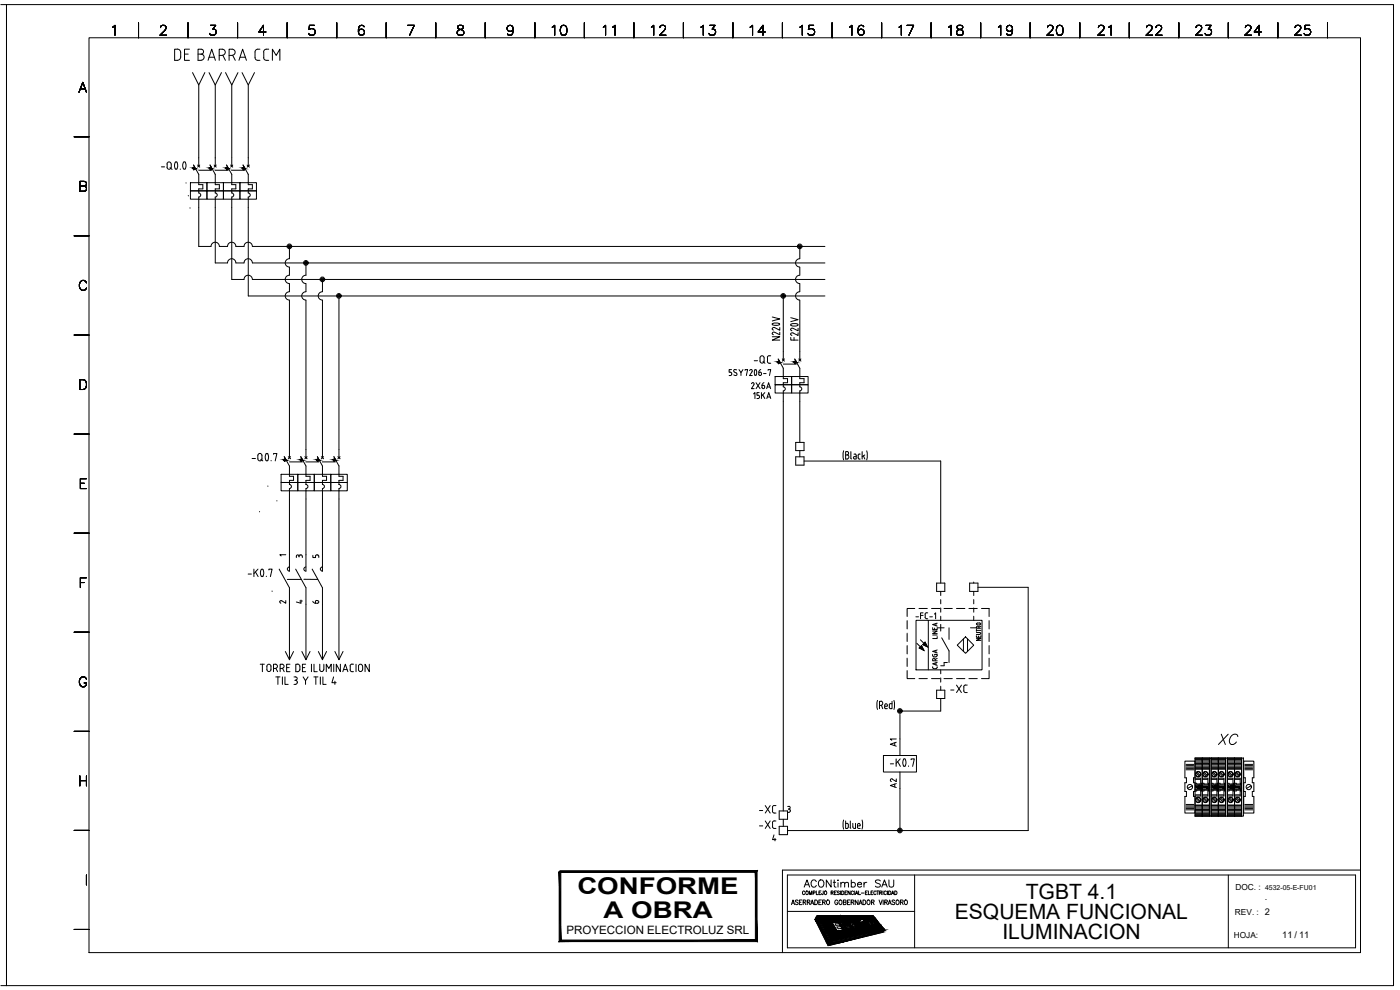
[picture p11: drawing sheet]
<svg xmlns="http://www.w3.org/2000/svg" width="420mm" height="297mm" viewBox="0 0 420 297" stroke-linecap="round" stroke-linejoin="round" font-family="sans-serif">
<defs><g id="words">
<text font-size="7.1" x="51.2" y="19.4">DE BARRA CCM</text>
<g font-size="6.9">
<text x="173.3" y="268.3">CONFORME</text>
<text x="181.1" y="275.5">A OBRA</text>
</g>
<text font-size="6.6" x="364.8" y="224.7">XC</text>
<g font-size="6.3">
<text x="307.8" y="269.8">TGBT 4.1</text>
<text x="286.6" y="275.7">ESQUEMA FUNCIONAL</text>
<text x="300.8" y="281.7">ILUMINACION</text>
</g>
<g font-size="6.2">
<text x="164.7" y="11.6">10</text>
<text x="180.3" y="11.6">11</text>
<text x="194.7" y="11.6">12</text>
<text x="209.5" y="11.6">13</text>
<text x="224.4" y="11.6">14</text>
<text x="239.2" y="11.6">15</text>
<text x="254" y="11.6">16</text>
<text x="268.8" y="11.6">17</text>
<text x="283.6" y="11.6">18</text>
<text x="298.8" y="11.6">19</text>
<text x="313.3" y="11.6">20</text>
<text x="328.4" y="11.6">21</text>
<text x="342.9" y="11.6">22</text>
<text x="358.1" y="11.6">23</text>
<text x="372.5" y="11.6">24</text>
<text x="387.7" y="11.6">25</text>
</g>
<text font-size="5.7" x="284.3" y="209.2">-XC</text>
<g font-size="5.3">
<text x="225.4" y="110.1">-QC</text>
<text x="92.8" y="182.4">6</text>
<text x="227.2" y="245.2">-XC</text>
<text x="227.2" y="249.8">-XC</text>
<text x="240.6" y="267.4">ACONtimber SAU</text>
</g>
<g font-size="4.9">
<text x="224.7" y="117.8">2X6A</text>
<text x="225.4" y="120.6">15KA</text>
<text x="270.2" y="225.1" transform="rotate(-90 270.2 225.1)">A1</text>
<text x="270.2" y="237.4" transform="rotate(-90 270.2 237.4)">A2</text>
</g>
<g font-size="4">
<text x="88.2" y="168.6">3</text>
<text x="93.1" y="168.6">5</text>
<text x="82.9" y="182.4">2</text>
<text x="88.2" y="182.4">4</text>
</g>
<text font-size="3.5" x="170" y="280.2">PROYECCION ELECTROLUZ SRL</text>
<text font-size="3.1" x="83.3" y="167.9">1</text>
<g font-size="2.8">
<text x="379.6" y="270">.</text>
<text x="384.8" y="281.5">11 / 11</text>
</g>
<g font-size="2.6">
<text x="55.7" y="60">.</text>
<text x="79.4" y="147.1">.</text>
<text x="76.9" y="154.9">.</text>
<text x="80.8" y="178.5">.</text>
</g>
<g font-size="2.5">
<text x="370.8" y="267">DOC. :</text>
<text x="370.6" y="274.5">REV. : 2</text>
<text x="370.3" y="281.5">HOJA:</text>
</g>
<text font-size="2.1" x="379.6" y="267">4532-05-E-FU01</text>
</g></defs>
<!-- layer: G-TTLB-OTLN -->
<path d="M.3 1.4h1.6v294.3h-1.6M1.9 1.4h416.3v294.3h-416.3z" fill="none" stroke="#000" stroke-width=".3"/>
<!-- layer: G-TTLB-SCND -->
<path d="M236.3 273.5h38.2M274.5 262.5v21.9M368.6 262.5v21.9M406.8 262.5h-170.5v21.9h170.5M408.3 261.1h-173.5v24.7" fill="none" stroke="#000" stroke-width=".3"/>
<!-- layer: LG_BDR_BODY -->
<path d="M406.8 262.5v21.9" fill="none" stroke="#000" stroke-width=".3"/>
<!-- layer: G-TTLB-TTLB -->
<path d="M26.7 11.3h381.6v274.5h-381.6z" fill="none" stroke="#000" stroke-width=".3"/>
<!-- layer: 0 -->
<g fill="none" stroke="#000" stroke-width=".3">
<path d="M33.8 8.2l.7-.6v3M41.6 6.8v4.5M48.2 8.3l.1-.4a.95 .95 0 0 1 1.6 .3l-.5 1-1.4 1.4h2M56.4 6.8v4.5M63.2 7.6h1.5l-.8 1.1a.95 .95 0 0 1 1 1.1 .95 .95 0 0 1-1.3 .8l-.4-.2-.3-.4M71.3 6.8v4.5M79.8 9.6h-2.1l1.4-2v3M86.2 6.8v4.5M94.3 7.6h-1.4l-.1 1.3a1.06 1.06 0 0 1 1.5-.1 1.06 1.06 0 0 1-.1 1.6 1.06 1.06 0 0 1-1.6-.4M101 6.8v4.5M109.3 8a.87 .87 0 0 0-.9-.4 .87 .87 0 0 0-.7 .6 1.75 1.75 0 0 0 .7 2.4 .92 .92 0 0 0 1-.9 .92 .92 0 0 0-.9-1 .92 .92 0 0 0-.9 .9M115.9 6.8v4.5"/>
<path d="M122.3 7.6h2l-1.4 3M130.8 6.8v4.5M137.5 7.7a.64 .64 0 0 0 .3 1 1.05 1.05 0 0 1 1.2 .5 1.05 1.05 0 0 1-.1 1.2 1.24 1.24 0 0 1-1.7-.4 1.2 1.2 0 0 1 1.4-1.3 .61 .61 0 0 0 .3-1zM145.6 6.8v4.5M154 8.6a.93 .93 0 0 1-1.2 .8 .93 .93 0 0 1-.5-1.4 .93 .93 0 0 1 1.5 0 2.59 2.59 0 0 1-.2 2.4 .88 .88 0 0 1-1.3-.3M160.5 6.8v4.5M175.4 6.8v4.5M190.2 6.8v4.5M205.1 6.8v4.5M220 6.8v4.5M234.8 6.8v4.5M249.7 6.8v4.5"/>
<path d="M264.6 6.8v4.5M279.4 6.8v4.5M294.3 6.8v4.5M309.2 6.8v4.5M324.1 6.8v4.5M338.9 6.8v4.5M353.8 6.8v4.5M368.6 6.8v4.5M383.5 6.8v4.5M398.4 6.8v4.5M23.7 27.7l1.1-3 1.2 3M24.1 26.7h1.4"/>
<path d="M22.3 41h4.4M24 55.8l1.7-.1 .3-.4-.3-.7-1.7-.2v3h1.3a.79 .79 0 0 0 .7-.8 .79 .79 0 0 0-.7-.8M22.3 70.8h4.4M26 84.9a1.02 1.02 0 0 0-1.6-.6 1.45 1.45 0 0 0-.6 1.8 1.45 1.45 0 0 0 1.7 .9l.5-.6M22.3 100.5h4.4M24 113.9h1a1.59 1.59 0 0 1 1 1.5 1.59 1.59 0 0 1-1 1.5h-1zM22.3 130.2h4.4M22.3 160h4.4M24.1 145h1.2M26 143.6h-1.9v3h1.9M24.1 174.8h1.2M26 173.3h-1.9v3"/>
<path d="M22.3 189.7h4.4M22.3 219.4h4.4M26 203.8a1.09 1.09 0 0 0-1.3-.7 1.09 1.09 0 0 0-.9 1.1 1.29 1.29 0 0 0 .3 1.4 1.29 1.29 0 0 0 1.4 .3l.3-.3 .2-.7h-.7M24 232.8v3M24 234.2h2M26 232.8v3M359 231.9l1 1M359 239.6l1 1M359.2 231.7l1 1M359.2 239.4l1 1M361.1 231.9l1 1M361.1 239.6l1 1"/>
<path d="M361.4 231.7l1 1M361.4 239.4l1 1M363 227.4h.5v17.5h-.5zM363.9 231.9l.9 1M363.9 239.6l.9 1M364.1 231.7l1 1M364.1 239.4l1 1M366 231.9l1 1M366 239.6l1 1M366.3 231.7l.9 1M366.3 239.4l.9 1M367.8 227.4h.5v17.5h-.5z"/>
<path d="M368.7 231.9l1 1M368.7 239.6l1 1M368.9 231.7l1 1M368.9 239.4l1 1M370.8 231.9l1 1M370.8 239.6l1 1M371.1 231.7l1 1M371.1 239.4l1 1M372.6 227.4h.6v17.5h-.6zM22.3 249.2h4.4M22.3 278.9h4.4M26 262.5v3"/>
<path d="M237.5 271.4l.5-1.4 .5 1.4M237.7 271h.6M239.5 270.2l-.3-.2-.5 .2 .1 .4 .7 .4-.3 .4-.5-.2M239.9 270.7h.5M240.7 270h-.8v1.4h.8M241 270.7l.7-.1 .2-.3-.3-.3h-.6v1.4M241.4 270.7l.5 .7M242.3 270.7l.7-.1 .1-.3-.3-.3h-.5v1.4M242.7 270.7l.4 .7M243.3 271.4l.5-1.4 .4 1.4M243.5 271h.6M244.5 270a.71 .71 0 0 1 .9 .7 .71 .71 0 0 1-.9 .7z"/>
<path d="M245.1 274.9l4 7.8-.6 1-3.9-7.8zM245.3 274.8l16.7-.1 3.5 4.3-16.2 3.6zM245.7 270.7h.5M245.8 275.2h.7a.39 .39 0 0 1 .4 .2 .39 .39 0 0 1-.1 .5h-.3l.3 .5h-.3zM246.2 275.4h.3l.1 .3h-.2zM246.5 270h-.8v1.4h.8M246.9 270.7l.7-.1 .1-.3-.3-.3h-.5v1.4M247.3 270.7l.4 .7M247.5 275.3l.2 .4M247.6 275.3h-.3l.4 .4M247.6 275.2l.6 .7M247.7 275.2h-.7l.7 1.2h.2l-.2-.5h.1"/>
<path d="M247.8 275.8l.7 .5-.3-.4M248.2 270.2l.1-.1a.62 .62 0 0 1 .7 .6 .62 .62 0 0 1-.7 .6l-.3-.4zM248.4 275.1l.7 .4 .2 .8-.7-.4zM248.6 275.3l.5 .8zM249.3 275.2l.6 .3v-.4h.2l.4 1.2h-.3zM249.7 276.8l1.9-.2 .3 .5-1.3 .1 .3 .5 1.2-.1 .2 .4-1.1 .1 .3 .6 1.3-.2 .4 .5-2 .3zM250.3 275.1h.7l.1 .2h-.4l.5 .2 .1 .2h-.3l.2 .3 .5 .2h-.6zM251.4 270.4a.46 .46 0 0 0-.5-.4 .46 .46 0 0 0-.4 .6 .53 .53 0 0 0 .2 .7 .53 .53 0 0 0 .7-.1v-.3h-.3M252 276.6h.5l1.5 2.3-.6 .1zM252 275.4l-.3-.2 .5 .8v-.2M252 270.1a.62 .62 0 0 1 .7 .6 .62 .62 0 0 1-.7 .6l-.2-.4zM252 275.4h.2"/>
<path d="M252.1 275.3v.1M252.1 275.3l-.4-.3a.65 .65 0 0 0 0 .8 .65 .65 0 0 0 .7 .2v-.2M252.4 275.7v.1M252.4 275.7l-.2 .1M252.9 275.4l-.3-.2 .5 .8v-.2M252.9 275.4l.1-.1-.4-.3a.65 .65 0 0 0 0 .8 .65 .65 0 0 0 .8 .2l-.1-.3h-.1M253.1 275.1h.3l.6 1h-.2zM253.1 270.7l.7-.1 .1-.4-.8-.2v1.4l.7-.1 .1-.3-.2-.3M253.9 275l.6 .4 .2 .7-.7-.3zM254 275.1l.5 .8zM254.1 277.4l.5 .3h-.5zM254.3 270.7h.5"/>
<path d="M254.6 275.1l.8 .5-.2-.6 .7 1-.8-.5 .3 .5h-.1zM255.1 270h-.8v1.4h.8M255.3 277.9l-.5-.6a.7 .7 0 0 0-1.2 .1l.5 1a.81 .81 0 0 0 1.3 .1v-.3l-.6 .2-.5-.3 1-.2M255.4 270.7l.8-.1 .1-.3-.3-.3h-.6v1.4M255.9 270.7l.4 .7M256.7 277.4l-.6-.5-.6-.1a1.08 1.08 0 0 0 .2 1.3 1.08 1.08 0 0 0 1.2 .2v-.6M256.7 277.4l-.8-.2a.65 .65 0 0 0 .7 .9l-.1-.4M256.9 277.7l-.4 .1M257.4 278.1l.7 .3M257.5 270v1.4l-.8-1.4v1.4M257.8 277.9l-.6-1.1h-.2l-.3-.4-.4 .1 .3 .7 .2-.1 .7 1.1M257.8 277.9l.2 .1"/>
<path d="M257.8 271.4l.5-1.4 .4 1.4M257.9 276.9l-.5-.1 1 1.5 .4-.1-.6-.8 .2-.2M257.9 276.9h.1M257.9 276.9l.2-.2 .3 .4M258 278l.3 .3-.3 .1M258 271h.5M258.4 277.2h.1M258.7 276.7a1.18 1.18 0 0 1 1.3 1.3 1.18 1.18 0 0 1-1.3-1.3zM258.9 277l.4-.1 .4 .3a.34 .34 0 0 1 .2 .4 .34 .34 0 0 1-.3 .3l-.4-.3zM259 270a.71 .71 0 0 1 .9 .7 .71 .71 0 0 1-.9 .7zM259.3 276.1h.3l1.4 1.9h-.3zM259.7 277.4h.1"/>
<path d="M260 278.2h.4l.1 .1-.3 .1 .4 .1 .3 .5h-.4l-.2-.3 .3 .1-.4-.2zM260.2 278.2h.1M260.2 276.5h.3l.9 1.1 .1-.2-.6-.9h.3l.9 1.3h-.9zM260.3 270.2l.1-.1a.62 .62 0 0 1 .7 .6 .62 .62 0 0 1-.7 .6l-.2-.4zM260.9 278.8l.3 .2zM261.2 278.1h-.1l.3 .3M261.2 278.1h.1M261.3 276.5l.8-.1 .3 1h.4l.3 .3-.8 .1-.3-1h-.5zM261.4 278.2v.2M261.5 275.6h.2M261.5 275.6l-5.6 .2 .2 .3 5.5-.2M261.5 270.7l.8-.1v-.4l-.8-.2v1.4"/>
<path d="M261.7 278.4h.1M261.7 278.4h-.1a.35 .35 0 0 0-.2-.4 .35 .35 0 0 0-.5 .2l.6 .7h.2l-.3-.4h.2M261.7 278.5l.3 .3-.4-.2M261.7 275.7a3.7 3.7 0 0 1 2.4 2.8l-.5 .3-11 2.1a3.8 3.8 0 0 1-4.4-3.9l.2-.4 .3 .1a2.51 2.51 0 0 0 1.1 3.1 3.3 3.3 0 0 0 2.6 .8l11.2-2.1a2.21 2.21 0 0 0-1.5-2.4l-.4-.2M261.7 277.9l1.1 .8-.4 .1zM261.9 278.7l.3 .1zM261.9 270.7l.4 .7M262.7 278.5l.3 .2zM263.8 270l.5 1.4 .5-1.4M265 270v1.4M265.5 270.7l.8-.1v-.4l-.8-.2v1.4M265.9 270.7l.4 .7"/>
<path d="M266.5 271.4l.5-1.4 .5 1.4M266.7 271h.6M268.5 270.2l-.3-.2-.5 .2 .1 .4 .7 .3-.1 .4-.4 .1-.3-.2M269 270.2a.57 .57 0 0 1 .9 .5 .57 .57 0 0 1-.9 .5zM270.2 270.7h.6l.3-.4-.3-.3h-.6v1.4M270.6 270.7l.5 .7M271.6 270.1a.62 .62 0 0 1 .7 .6 .62 .62 0 0 1-.7 .6l-.2-.4zM249.4 282.9l15.9-3.5-.4 .3-16.1 4zM251.8 280.6h.1"/>
<circle cx="359.6" cy="232.3" r=".7"/>
<circle cx="359.6" cy="240" r=".7"/>
<circle cx="361.8" cy="232.3" r=".7"/>
<circle cx="361.8" cy="240" r=".7"/>
<circle cx="364.4" cy="240" r=".7"/>
<circle cx="364.4" cy="232.3" r=".7"/>
<circle cx="366.6" cy="232.3" r=".7"/>
<circle cx="366.6" cy="240" r=".7"/>
<circle cx="369.3" cy="240" r=".7"/>
<circle cx="369.3" cy="232.3" r=".7"/>
<circle cx="371.4" cy="232.3" r=".7"/>
<circle cx="371.4" cy="240" r=".7"/>
</g>
<g fill="#000" stroke="#000" stroke-width=".3">
<path d="M245.1 274.9l.4 1h-.9zM247.8 279.6h15l-13.5 3zM251.5 276h.4zM251.7 275.1h.8zM252 275.2h.4zM252.6 278.5h.2zM253.3 276.2h4.7zM255.1 278.8h5zM256.6 277.2h.2zM257 276.8h.2zM256.9 277.7h.3zM257.9 278h.2z"/>
<path d="M258.6 277h.3zM258.9 277.6h.3zM259.1 277.3h.2zM259 277.3v.1zM259.3 278h.2zM259.4 277.1h.1zM259.3 276.1h.3zM260.5 278.3h1.1zM260.9 278.8h.2zM261.4 277.9h.3zM245.3 274.8h16.7zM261.8 276.8h.2z"/>
<path d="M262.4 277.4h.4zM262.4 278.5h.2zM263.7 279.7l1.6-.3-.4 .3zM248.1 282.9h.9l-.5 .8zM249.4 282.9l-.6 .8zM249.4 282.9h2.7l-3.2 .8z"/>
<path d="M358.9 235.8l.7 .7v-.7zM358.9 235.8l.7 .7h-.7z"/>
<path d="M359.6 235.8l.4 .7v-.7zM359.6 235.8l.4 .7h-.4z"/>
<path d="M360 235.8l.2 .7v-.7zM360 235.8l.2 .7h-.2z"/>
<path d="M360.2 235.8l.2 .7v-.7zM360.2 235.8l.2 .7h-.2z"/>
<path d="M360.4 235.8l.4 .7v-.7zM360.4 235.8l.4 .7h-.4z"/>
<path d="M360.8 235.8l1.6 .7v-.7zM360.8 235.8l1.6 .7h-1.6z"/>
<path d="M363.8 235.8l.6 .7v-.7zM363.8 235.8l.6 .7h-.6z"/>
<path d="M364.4 235.8l.4 .7v-.7zM364.4 235.8l.4 .7h-.4z"/>
<path d="M364.8 235.8l.2 .7v-.7zM364.8 235.8l.2 .7h-.2z"/>
<path d="M365 235.8l.2 .7v-.7zM365 235.8l.2 .7h-.2z"/>
<path d="M365.2 235.8l.4 .7v-.7zM365.2 235.8l.4 .7h-.4z"/>
<path d="M365.6 235.8l1.6 .7v-.7zM365.6 235.8l1.6 .7h-1.6z"/>
<path d="M368.6 235.8l.7 .7v-.7zM368.6 235.8l.7 .7h-.7z"/>
<path d="M369.3 235.8l.4 .7v-.7zM369.3 235.8l.4 .7h-.4z"/>
<path d="M369.7 235.8l.2 .7v-.7zM369.7 235.8l.2 .7h-.2z"/>
<path d="M369.9 235.8l.2 .7v-.7zM369.9 235.8l.2 .7h-.2z"/>
<path d="M370.1 235.8l.4 .7v-.7zM370.1 235.8l.4 .7h-.4z"/>
<path d="M370.5 235.8l1.6 .7v-.7zM370.5 235.8l1.6 .7h-1.6z"/>
<path d="M168.1 261.3v.4l59.1-.4zM168.1 261.7l59.1-.4-.5 .4zM226.7 261.7l.5 20.8v-21.2zM226.7 261.7l.5 20.8-.5-.4zM167.8 282.5h59.4l-.5-.4zM167.8 282.5l.5-.4h58.4zM167.8 261.5v21l.5-.4zM167.8 261.5h.5v20.6z"/>
<path d="M244.6 275.9l4.5 6.8-3.6-6.8zM244.6 275.9l4.5 6.8h-1.1z"/>
<path d="M245.6 275.4l.8 .3-.2-.3zM245.6 275.4l.8 .3h-.6z"/>
<path d="M245.9 275.9h.6zM245.9 275.9h.6z"/>
<path d="M245.9 275.9l.6 .1zM245.9 275.9l.6 .1z"/>
<path d="M245.5 275.2h1.5zM245.5 275.2h2.1z"/>
<path d="M245.5 275.2l1.6 .2-.1-.2zM245.5 275.2l1.6 .2h-1.5z"/>
<path d="M246.4 275.4h.7zM246.4 275.4h.7zM246.5 275.4h.6zM246.5 275.4h.6z"/>
<path d="M246.5 275.4h.6zM246.5 275.4h.6z"/>
<path d="M246.5 275.4h.6zM246.5 275.4h.6z"/>
<path d="M246.5 275.4l.8 .3-.2-.3zM246.5 275.4l.8 .3h-.5z"/>
<path d="M245.8 275.7l1.6 .2-.1-.2zM245.8 275.7l1.6 .2h-1.5z"/>
<path d="M246.8 275.9h.6zM246.6 275.9h.8z"/>
<path d="M246.6 275.9l.8 .1zM246.5 276h.9z"/>
<path d="M245.9 276l1.8 .4-.3-.4zM245.9 276l1.8 .4h-1.6z"/>
<path d="M247.5 275.6h.3zM247.5 275.6h.3z"/>
<path d="M245.5 275.2h2.1zM245.5 275.2h2.2z"/>
<path d="M247.7 275.2h1.6zM247.7 275.2h1.6z"/>
<path d="M247.4 275.3l.3 .1zM247.4 275.3l.3 .1z"/>
<path d="M247.4 275.4l.3 .1zM247.4 275.4l.3 .1zM247.4 275.5h.3zM247.4 275.5h.3z"/>
<path d="M247.5 275.7h.2zM247.5 275.7h.2z"/>
<path d="M247.4 275.5h.4zM247.4 275.5h.4zM247.4 275.5h.4zM247.4 275.5h.4z"/>
<path d="M247.5 275.7h.2zM247.5 275.7h.3z"/>
<path d="M247.5 275.7h.2zM247.5 275.7h.2z"/>
<path d="M247.4 275.5h.4zM247.4 275.5h.4z"/>
<path d="M247.5 275.6l.3 .1zM247.5 275.6l.3 .1zM247.5 275.7h.3zM247.5 275.7h.3z"/>
<path d="M247.4 275.5h.4zM247.4 275.5h.4z"/>
<path d="M247.4 275.5l.4 .1zM247.4 275.5l.4 .1z"/>
<path d="M247.4 275.6h.4zM247.4 275.6h.4z"/>
<path d="M247.5 275.6h.3zM247.5 275.6h.3z"/>
<path d="M247.5 275.6h.3zM247.5 275.6h.3z"/>
<path d="M248.5 276.3h1.7zM248.5 276.3h1.7z"/>
<path d="M245.5 275.2h3.8zM245.5 275.2h3.8z"/>
<path d="M247.7 275.2h1.6zM247.7 275.2h1.6z"/>
<path d="M247.7 275.2h1.6zM247.7 275.2h1.6z"/>
<path d="M247.8 275.2h1.5zM247.8 275.2h1.5z"/>
<path d="M247.9 275.2l1.5 .1zM247.9 275.2l1.5 .1z"/>
<path d="M247.9 275.3l1.6 .1zM247.9 275.3l1.6 .1z"/>
<path d="M247.7 279.4l1.9 .2-.2-.2zM247.7 279.4l1.9 .2h-1.8z"/>
<path d="M247.9 275.4h1.6zM247.9 275.4h1.6z"/>
<path d="M248 275.4h1.6zM248 275.4h1.6z"/>
<path d="M248 275.4l1.6 .1zM248 275.4l1.6 .1z"/>
<path d="M247.8 279.6h1.8zM247.8 279.6h1.8z"/>
<path d="M248 275.5l1.7 .1zM248 275.5l1.7 .1z"/>
<path d="M248.1 275.6l1.7 .1zM248.1 275.6l1.7 .1z"/>
<path d="M246.3 276.8l4.9 2.5-1.5-2.5zM246.3 276.8l4.9 2.5h-3.5z"/>
<path d="M248.1 275.7h1.8zM248.1 275.7h1.8z"/>
<path d="M248.1 275.7h1.8zM248.1 275.7h1.8z"/>
<path d="M248 275.7l1.9 .1zM248 275.7l1.9 .1z"/>
<path d="M248.1 275.8h1.9zM248.1 275.8h1.9z"/>
<path d="M248.2 275.8l1.8 .1zM248.2 275.8l1.8 .1z"/>
<path d="M245.4 275.1h4.6zM245.4 275.1h4.7z"/>
<path d="M245.4 275.1h4.6zM245.4 275.1l3.9 .1z"/>
<path d="M248.2 275.9h1.9zM248.2 275.9h1.9z"/>
<path d="M248.2 275.9l2 .4-.1-.4zM248.2 275.9l2 .4h-1.7z"/>
<path d="M250.1 275.1h1.4zM250.1 275.1h1.4z"/>
<path d="M250.2 275.7h1.5zM250.2 275.7h1.5z"/>
<path d="M250.4 276h.8zM250.4 276h.8z"/>
<path d="M250.5 276.2h1.8zM250.5 276.2h1.8z"/>
<path d="M246.3 276.7h4.6zM246.3 276.7l3.4 .1z"/>
<path d="M250.2 275.7h.8zM250.2 275.7h1.1z"/>
<path d="M250.2 275.7l1 .3-.2-.3zM250.2 275.7l1 .3h-.8z"/>
<path d="M250.1 275.1l1.4 .1zM250.1 275.1l1.4 .1z"/>
<path d="M250.1 275.2l1.4 .1zM250.1 275.2l1.4 .1z"/>
<path d="M250.1 275.3l1.4 .1zM250.1 275.3l1.4 .1z"/>
<path d="M250.1 275.4h1.4zM250.1 275.4h1.4z"/>
<path d="M245.4 275.1h6.1zM245.4 275.1h6.1z"/>
<path d="M250.1 275.4l1.5 .2zM250.1 275.4l1.5 .2z"/>
<path d="M245.4 275h6.2zM245.4 275l6.1 .1z"/>
<path d="M250.2 275.6l1.5 .1zM250.2 275.6l1.5 .1z"/>
<path d="M246.3 276.6h5.3zM246.3 276.6l4.6 .1z"/>
<path d="M245.4 275h6.3zM245.4 275h6.2z"/>
<path d="M250.2 275.7h1.5zM250.2 275.7h1.5z"/>
<path d="M251.3 275.7l.5 .1zM251.3 275.7l.5 .1z"/>
<path d="M251.4 275.8l.4 .1zM251.4 275.8l.4 .1z"/>
<path d="M251.5 275.9l.4 .1zM251.5 275.9l.4 .1zM251.5 276h.4z"/>
<path d="M251.5 276h.4zM251.2 276h.7z"/>
<path d="M250.4 276l1.6 .1zM250.4 276l1.6 .1z"/>
<path d="M246.3 276.6h5.7zM246.3 276.6h5.9z"/>
<path d="M246.3 276.6h5.7zM246.3 276.6h5.7z"/>
<path d="M251.6 276.6l.4 .1zM251.6 276.6l.4 .1z"/>
<path d="M250.4 276.1h1.7zM250.4 276.1h1.7z"/>
<path d="M251.6 276.7l1 .9-.6-.9zM251.6 276.7l1 .9h-.4z"/>
<path d="M250.4 276.1l1.8 .1zM250.4 276.1l1.8 .1z"/>
<path d="M250.4 276.2h1.9zM250.4 276.2h1.9z"/>
<path d="M251.9 275.2h.5zM251.9 275.2h.5zM252 275.2h.4z"/>
<path d="M252.1 275.2l.3 .1zM252.1 275.2l.3 .1z"/>
<path d="M251.8 275.1h.6zM251.8 275.1l.6 .1zM251.9 275.2h.5zM251.9 275.2h.5z"/>
<path d="M252.1 275.3l.4 .1zM252.1 275.3l.4 .1z"/>
<path d="M251.7 275h.8zM251.7 275h.8zM245.4 275h7.1zM245.4 275h7.1z"/>
<path d="M251.7 275l.8 .1zM251.7 275l.8 .1zM251.7 275.1h.8z"/>
<path d="M251.8 275.1h.7zM251.8 275.1h.6zM251.8 275.1h.6zM251.8 275.1h.6z"/>
<path d="M252.2 275.4l.3 .2zM252.2 275.4l.3 .2z"/>
<path d="M245.4 275h7.1zM245.4 275h7.2z"/>
<path d="M252.3 275.6l.3 .1zM252.3 275.6l.3 .1z"/>
<path d="M252.5 276.6h3.7zM252.5 276.6h3.7z"/>
<path d="M246.2 276.6h6.3zM246.2 276.6h6z"/>
<path d="M252.3 275.7l.3 .1zM252.3 275.7l.3 .1z"/>
<path d="M252.2 277.6h.4zM252.1 277.6h.5z"/>
<path d="M252.1 277.6l1.1 .9-.6-.9zM252.1 277.6l1.1 .9h-.6z"/>
<path d="M252.6 276.8h3zM252.6 276.8h3z"/>
<path d="M252.4 275.8h.3zM252.4 275.8h.3z"/>
<path d="M252.4 275.8l.3 .1zM252.4 275.8l.3 .1z"/>
<path d="M252.5 275.9h.3zM252.5 275.9h.3z"/>
<path d="M252.5 275.9l.4 .1zM252.5 275.9l.4 .1zM252.5 276h.4zM252.5 276h.4z"/>
<path d="M252.8 277h2.5zM252.8 277h2.5z"/>
<path d="M252.8 278.5h.4zM252.8 278.5h.4z"/>
<path d="M252.5 276l.4 .1zM252.5 276l.4 .1z"/>
<path d="M252.5 276.1h.5zM252.5 276.1h.5z"/>
<path d="M252.5 276.1h.5zM252.5 276.1h.5z"/>
<path d="M252.5 276.1h.6zM252.5 276.1h.6z"/>
<path d="M252.5 276.1l.6 .1zM252.5 276.1l.6 .1z"/>
<path d="M252.8 275.1h.3zM252.8 275.1h.6z"/>
<path d="M252.8 275.1l.4 .1zM252.8 275.1l.4 .1z"/>
<path d="M252.9 275.2h.3zM252.9 275.2h.3z"/>
<path d="M252.9 275.2l.7 .6-.4-.6zM252.9 275.2l.7 .6h-.2z"/>
<path d="M252.4 276.2h.8zM252.4 276.2h.8z"/>
<path d="M252.4 276.2h.8zM252.4 276.2h.8z"/>
<path d="M252.8 278.5l.6 .5-.2-.5zM252.8 278.5l.6 .5h-.3z"/>
<path d="M253.4 275.1h1.2zM253.4 275.1h1.2z"/>
<path d="M253.4 276.1h.4zM253.4 276.1h.4z"/>
<path d="M253.1 277.5l.5 .2zM253.1 277.5l.5 .2z"/>
<path d="M253.4 275.8l.3 .1zM253.4 275.8l.3 .1z"/>
<path d="M253 277.4l.6 .1v-.1zM253 277.4l.6 .1z"/>
<path d="M253.2 277.7l.5 .2zM253.2 277.7l.5 .2z"/>
<path d="M253.4 275.9l.3 .1zM253.4 275.9l.3 .1z"/>
<path d="M252.9 277.2h.8zM252.9 277.2l.7 .2z"/>
<path d="M253.3 277.9l.4 .1zM253.3 277.9l.4 .1z"/>
<path d="M253.4 276h.4zM253.4 276h.4z"/>
<path d="M252.9 277.1h.8zM252.9 277.1l.8 .1z"/>
<path d="M253.4 278l.5 .2zM253.4 278l.5 .2z"/>
<path d="M253.4 276l.4 .1zM253.4 276l.4 .1z"/>
<path d="M252.8 277.1h1zM252.8 277.1h.9z"/>
<path d="M253.5 278.2l.5 .2zM253.5 278.2l.5 .2z"/>
<path d="M252.8 277h1.2zM252.8 277h1.2z"/>
<path d="M252.8 277h1.2zM252.8 277l1 .1z"/>
<path d="M254 276h1.3zM254 276h1.3z"/>
<path d="M254 276h4.1zM254 276h4.1z"/>
<path d="M253.7 278.4l.5 .1zM253.7 278.4l.5 .1z"/>
<path d="M254.1 277.4h.4zM254.1 277.4h.4z"/>
<path d="M254.1 277.5h.5zM254.1 277.5h.5z"/>
<path d="M254.1 277.6h.5zM254.1 277.6h.5z"/>
<path d="M252.8 277h1.3zM252.8 277h1.2z"/>
<path d="M253.7 278.5l.6 .1zM253.7 278.5l.6 .1z"/>
<path d="M254.2 277.4h.2zM254.2 277.4h.2zM254.2 277.4h.2zM254.2 277.4h.2z"/>
<path d="M253.8 278.6l.7 .1zM253.8 278.6l.7 .1z"/>
<path d="M254.2 277.4h.2zM254.1 277.4h.3z"/>
<path d="M254.5 277.1h.8zM254.5 277.1h.8z"/>
<path d="M254.1 277.4h.4zM254.1 277.4h.4z"/>
<path d="M254.1 277.4h.4zM254.1 277.4h.4z"/>
<path d="M254.1 277.4l.5 .1zM254.1 277.4l.5 .1z"/>
<path d="M253.9 278.7l.8 .1zM253.9 278.7l.8 .1z"/>
<path d="M254.1 277.5l.5 .1zM254.1 277.5l.5 .1z"/>
<path d="M252.7 275.1h1.9zM252.7 275.1h1.9z"/>
<path d="M253.4 275.1l1.9 .9-.7-.9zM253.4 275.1l1.9 .9h-1.3z"/>
<path d="M254.1 277.6h.5zM254.1 277.6h.5z"/>
<path d="M254.1 277.6l.5 .1zM254.1 277.6l.5 .1z"/>
<path d="M254.1 277.7h.6zM254.1 277.7h.6z"/>
<path d="M254.1 277.7h.5zM254.1 277.7h.6z"/>
<path d="M254.1 277.7h.5zM254.1 277.7l.1 .1z"/>
<path d="M252.6 275h2.2zM252.6 275l2 .1zM252.7 275.1h1.9zM252.7 275.1h1.9z"/>
<path d="M253.9 278.8h.9zM253.9 278.8h.9z"/>
<path d="M253.9 278.8h1zM253.9 278.8h1z"/>
<path d="M252.6 275h2.3zM252.6 275h2.2z"/>
<path d="M252.6 275h2.3zM252.6 275h2.3z"/>
<path d="M245.4 275h9.7zM245.4 275h9.5z"/>
<path d="M254.5 277.1l.8 .1zM254.5 277.1l.8 .1z"/>
<path d="M254.6 277.2h.7zM254.6 277.2h.7z"/>
<path d="M254.7 277.2l.6 .1zM254.7 277.2l.6 .1z"/>
<path d="M254.8 277.3l.5 .1zM254.8 277.3l.5 .1z"/>
<path d="M254.9 277.4h.4zM254.9 277.4h.4z"/>
<path d="M254.1 277h1.2zM254.1 277h1.2z"/>
<path d="M254.1 277h1.2zM254.1 277h1.2z"/>
<path d="M254.3 277h1zM254.3 277l1 .1z"/>
<path d="M255 277.4l.3 .1zM255 277.4l.3 .1z"/>
<path d="M255.1 277.5l.3 .1zM255.1 277.5l.3 .1z"/>
<path d="M255.1 277.6l.3 .1zM255.1 277.6l.3 .1z"/>
<path d="M252.7 276.9h2.7zM252.7 276.9l2.6 .1z"/>
<path d="M255.2 277.7l.2 .1zM255.2 277.7l.2 .1z"/>
<path d="M255.4 278.2h.4zM255.4 278.2h.4z"/>
<path d="M255.2 277.8l.3 .1zM255.2 277.8l.3 .1z"/>
<path d="M252.6 276.8h2.9zM252.6 276.8h3z"/>
<path d="M252.6 276.8h2.9zM252.6 276.8l2.8 .1z"/>
<path d="M255.3 277.9l.4 .1zM255.3 277.9l.4 .1z"/>
<path d="M255.4 278l.3 .2zM255.4 278l.3 .2z"/>
<path d="M255.5 278.2h.3zM255.4 278.2h.4z"/>
<path d="M255.4 278.2l.5 .1zM255.4 278.2l.5 .1z"/>
<path d="M255.4 278.3h.6zM255.4 278.3h.6z"/>
<path d="M255.4 278.3l.7 .1zM255.4 278.3l.7 .1z"/>
<path d="M246.2 276.5l10 .1zM246.2 276.5l10 .1z"/>
<path d="M255.4 278.4l.8 .1zM255.4 278.4l.8 .1z"/>
<path d="M252.5 276.6l3.8 .2-.1-.2zM252.5 276.6l3.8 .2h-3.7z"/>
<path d="M255.6 276.8h.7zM255.6 276.8h.7z"/>
<path d="M255.4 278.5h.9zM255.4 278.5h.9z"/>
<path d="M255.4 278.5h1zM255.4 278.5h1z"/>
<path d="M255.8 276.8h.5zM255.8 276.8h.5z"/>
<path d="M255.9 276.8l.5 .1zM255.9 276.8l.5 .1z"/>
<path d="M256.1 276.9l.4 .1zM256.1 276.9l.4 .1z"/>
<path d="M255.4 278.5l1.2 .1zM255.4 278.5l1.2 .1z"/>
<path d="M256.3 277l.2 .1zM256.3 277l.2 .1z"/>
<path d="M256.4 277.1l.2 .1zM256.4 277.1l.2 .1z"/>
<path d="M256.6 277.2h.2zM256.6 277.2h.2z"/>
<path d="M246.1 276.4h10.6zM246.1 276.4l10 .1z"/>
<path d="M256.5 277.2l.3 .1zM256.5 277.2l.3 .1z"/>
<path d="M256.6 277.3l.6 .4zM256.6 277.3l.6 .4z"/>
<path d="M256.9 278.4h.8zM256.9 278.4h.8z"/>
<path d="M256.9 278.4h3.4zM256.9 278.4h3.4z"/>
<path d="M256.9 277.7l.4 .2zM256.9 277.7l.4 .2z"/>
<path d="M257 277.9l.4 .1zM257 277.9l.4 .1z"/>
<path d="M257.4 277.2h1zM257.4 277.2h1z"/>
<path d="M257.4 277.2h1zM257.4 277.2h1z"/>
<path d="M257.4 277.2h1zM257.4 277.2h1z"/>
<path d="M257.4 277.2h1zM257.4 277.2h1z"/>
<path d="M257.4 277.2h1zM257.4 277.2h1z"/>
<path d="M257.4 277.2h1zM257.4 277.2h1zM257.4 277.2h1zM257.4 277.2h1z"/>
<path d="M257.4 277.2h1zM257.4 277.2h1z"/>
<path d="M257.4 277.2h1zM257.4 277.2h1z"/>
<path d="M257 278l.5 .2zM257 278l.5 .2h-.5z"/>
<path d="M257.5 277.3h.7zM257.5 277.3h.7z"/>
<path d="M257.5 277.4h.7zM257.5 277.4h.7z"/>
<path d="M257 278.2l.6 .1zM257 278.2l.6 .1z"/>
<path d="M257.6 277.6h1.3zM257.6 277.6h1.3z"/>
<path d="M257 278.3l.7 .1zM257 278.3l.7 .1z"/>
<path d="M257.9 278h.2zM257.9 278h.2z"/>
<path d="M252.4 276.2h5.6zM252.4 276.2h5.6z"/>
<path d="M252.3 276.2h5.7zM252.3 276.2h5.7z"/>
<path d="M250.5 276.2l7.5 .1zM250.5 276.2l7.5 .1zM250.5 276.3h7.5zM250.5 276.3h7.5z"/>
<path d="M250.5 276.3h7.5zM250.2 276.3h7.8z"/>
<path d="M248.5 276.3h9.5zM248.5 276.3h9.5z"/>
<path d="M248.5 276.3l9.5 .1zM247.7 276.4h10.3z"/>
<path d="M246.1 276.4h11.9zM246.1 276.4h11.9z"/>
<path d="M256.7 276.4h1.3zM256.7 276.4h1.3z"/>
<path d="M256.7 276.4l1.4 .2-.1-.2zM256.7 276.4l1.4 .2h-1.3z"/>
<path d="M255.4 276h2.7zM255.3 276h2.8z"/>
<path d="M255.3 276h2.8zM255.3 276h2.8z"/>
<path d="M254 276l4.1 .1zM254 276l4.1 .1z"/>
<path d="M254 276.1h4.1zM253.9 276.1h4.2z"/>
<path d="M253.9 276.1h4.2zM253.8 276.1h4.3z"/>
<path d="M253.4 276.1h4.7zM253.4 276.1h4.7z"/>
<path d="M253.4 276.1l4.7 .1zM253.4 276.1l4.7 .1z"/>
<path d="M253.3 276.2h4.8zM253.3 276.2h4.7zM253.2 276.2h4.8z"/>
<path d="M256.8 276.6l1.4 .2-.1-.2zM256.8 276.6l1.4 .2h-1.2z"/>
<path d="M258.1 278h1.2zM258.1 278h1.2z"/>
<path d="M258.1 278h1.2zM258.1 278h1.2z"/>
<path d="M255.9 276h2.2zM255.4 276h2.7z"/>
<path d="M255.8 275.9h2.3zM255.8 275.9l2.3 .1z"/>
<path d="M258.1 278.2h2.1zM258.1 278.2h2.1z"/>
<path d="M258.1 278.2h2.1zM258.1 278.2h2.1zM258.1 278.2h2.1zM258.1 278.2h2.1z"/>
<path d="M258.1 278.2h2.1zM258.1 278.2h2.1z"/>
<path d="M258.1 278.2h2.1zM258.1 278.2h2.1z"/>
<path d="M257.2 276.8l1.2 .3-.2-.3zM257.2 276.8l1.2 .3h-1z"/>
<path d="M255.7 275.7h2.5zM255.7 275.7l2.4 .2z"/>
<path d="M257.5 277.2h.7zM257.5 277.2h.8z"/>
<path d="M257.5 277.2l.7 .1zM257.5 277.2l.7 .1z"/>
<path d="M257.5 277.3h.7zM257.5 277.3h.7z"/>
<path d="M257.5 277.3l.7 .1zM257.5 277.3l.7 .1z"/>
<path d="M257.5 277.4h.7zM257.5 277.4h.7z"/>
<path d="M257.4 277.2h.9zM257.4 277.2h.9z"/>
<path d="M257.4 277.2h.9zM257.4 277.2h.9z"/>
<path d="M257.4 277.2h.9zM257.4 277.2h1z"/>
<path d="M255.6 275.6h2.8zM255.6 275.6l2.6 .1z"/>
<path d="M257.4 277.1h1zM257.4 277.1h1z"/>
<path d="M257.4 277.1l1 .1zM257.4 277.1l1 .1z"/>
<path d="M258.4 277.2l.2 .1zM258.4 277.2l.2 .1z"/>
<path d="M255.5 275.5h3zM255.5 275.5l2.9 .1z"/>
<path d="M258.6 276.9h.6zM258.6 276.9h.6z"/>
<path d="M258.4 277.3h.3zM258.3 277.3h.4z"/>
<path d="M255.5 275.4h3.2zM255.5 275.4l3 .1z"/>
<path d="M258.7 276.7h.6zM258.7 276.7h.6z"/>
<path d="M258.7 277.3h.2zM258.7 277.3h.2z"/>
<path d="M258.7 277.1l.2 .1zM258.7 277.1l.2 .1z"/>
<path d="M258.3 277.3h.4zM258.3 277.3h.4z"/>
<path d="M258.3 277.3l.5 .1zM258.3 277.3l.5 .1z"/>
<path d="M258.2 277.4h.6zM258.2 277.4h.6z"/>
<path d="M257.5 277.4h1.3zM257.5 277.4h1.3z"/>
<path d="M257.6 277.4l1.3 .2-.1-.2zM257.6 277.4l1.3 .2h-1.3z"/>
<path d="M255.4 275.4h3.5zM255.4 275.4h3.7z"/>
<path d="M255.4 275.4h3.5zM255.4 275.4h3.3z"/>
<path d="M257.6 277.6h1.3zM257.6 277.6h1.3z"/>
<path d="M258.7 277.2l.2 .1zM258.7 277.2l.2 .1z"/>
<path d="M258.7 277.3h.3zM258.7 277.3h.3z"/>
<path d="M257.6 277.6h1.3zM257.6 277.6h1.3z"/>
<path d="M258.7 277.3h.3zM258.7 277.3h.3z"/>
<path d="M259 277.5h.5zM259 277.5h.5z"/>
<path d="M257.6 277.6l1.4 .1zM257.6 277.6l1.4 .1z"/>
<path d="M258.9 276.6h.2zM258.8 276.6h.3z"/>
<path d="M258.8 277.3h.2zM258.8 277.3h.2z"/>
<path d="M257.7 277.7l1.4 .1zM257.7 277.7l1.4 .1z"/>
<path d="M258.9 277.3h.1zM258.9 277.3h.1z"/>
<path d="M259 277.4l.5 .1zM259 277.4l.5 .1z"/>
<path d="M259.1 275.4h3.5zM259.1 275.4h3.5z"/>
<path d="M258.6 276.9h.5zM258.6 276.9h.6z"/>
<path d="M258.6 276.9h.5zM258.6 276.9l.3 .1z"/>
<path d="M257.7 277.8l1.6 .1zM257.7 277.8l1.6 .1zM257.8 277.9h1.5zM257.8 277.9h1.5z"/>
<path d="M258.8 276.6h.4zM258.8 276.6h.4z"/>
<path d="M258.8 276.6l.5 .1zM258.7 276.7h.6z"/>
<path d="M258.6 276.9h.6zM258.6 276.9h.6z"/>
<path d="M259.2 276.9h.4zM259.2 276.9h.4z"/>
<path d="M259.2 277h.5zM259.2 277h.5z"/>
<path d="M259.2 276.9h.4zM259.2 276.9h.4z"/>
<path d="M258.6 276.9h.6zM258.6 276.9h.5z"/>
<path d="M259.2 277.7h.9zM259.2 277.7h.9z"/>
<path d="M258.7 276.7l.7 .1zM258.7 276.7l.7 .1zM258.7 276.8h.7zM258.7 276.8h.7z"/>
<path d="M257.8 277.9h1.5zM257.8 277.9h1.5z"/>
<path d="M257.8 277.9h1.5zM257.8 277.9h1.5z"/>
<path d="M257.8 277.9l1.5 .1zM257.8 277.9l1.5 .1z"/>
<path d="M257.9 278h1.4zM257.9 278h1.4z"/>
<path d="M257.9 278h1.4zM257.9 278h1.4z"/>
<path d="M259.3 277.7h.8zM259.3 277.7h.8z"/>
<path d="M259.3 277.7h.8zM259.3 277.7h.8z"/>
<path d="M259.3 277.8h.5zM259.3 277.8h.5z"/>
<path d="M258.7 276.8h.9zM258.7 276.8h.9zM258.6 276.8h1zM258.6 276.8h1z"/>
<path d="M259.2 277.1h.3zM259.2 277.1h.3z"/>
<path d="M259.2 277.1h.3zM259.2 277.1h.2zM259.2 277.1h.2z"/>
<path d="M258.1 278l1.5 .1zM258.1 278l1.5 .1z"/>
<path d="M259.2 277.2h.3zM259.2 277.2l.1 .1z"/>
<path d="M259.4 277.1h.1zM259.3 277.1h.2z"/>
<path d="M259.2 277.1h.3zM259.2 277.1l.3 .1z"/>
<path d="M259.5 277.5h.4zM259.5 277.5h.4z"/>
<path d="M259.6 276.5h.3zM259.6 276.5h.3z"/>
<path d="M258.6 276.8l1 .1zM258.6 276.8l1 .1z"/>
<path d="M258.1 278.1h1.6zM258.1 278.1h1.6z"/>
<path d="M259.3 276.1l.6 .4-.3-.4zM259.3 276.1l.6 .4h-.3z"/>
<path d="M259.2 276.9h.4zM259.2 276.9h.4z"/>
<path d="M259.2 276.9h.4zM259.2 276.9h.4z"/>
<path d="M259.2 276.9l.5 .1zM259.2 276.9l.5 .1z"/>
<path d="M259.5 277.1l.1 .3zM259.5 277.1l.1 .3z"/>
<path d="M259.3 277.8h.4zM259.3 277.8l.2 .1z"/>
<path d="M259.7 277h.2zM259.7 277h.2z"/>
<path d="M259.7 277h.2zM259.7 277h.2z"/>
<path d="M259.2 277h.5zM259.2 277l.4 .1zM259.2 277.1h.4zM259.2 277.1h.4z"/>
<path d="M258.1 278.1l1.7 .1zM258.1 278.1l1.7 .1z"/>
<path d="M259.3 277.8h.5zM259.3 277.8h.5z"/>
<path d="M259.8 278.2h.4zM259.8 278.2h.4z"/>
<path d="M258.1 278.2h1.7zM258.1 278.2h1.7z"/>
<path d="M259.8 276.9l.1 .1zM259.8 276.9l.1 .1z"/>
<path d="M259.6 277.4h.3zM259.6 277.4h.3z"/>
<path d="M259.5 277.4l.4 .1zM259.5 277.4l.4 .1z"/>
<path d="M259 277.5h.9zM258.9 277.5h1z"/>
<path d="M258.9 277.5l1.1 .1zM258.9 277.5l1.1 .1z"/>
<path d="M259.9 276.4h3.5zM259.9 276.4h3.5z"/>
<path d="M259.6 276.5l.3 .1zM259.6 276.5l.3 .1z"/>
<path d="M259.6 276.6l.2 .2 .1-.2zM259.6 276.6l.2 .2z"/>
<path d="M259.7 277l.4 .1zM259.7 277l.4 .1z"/>
<path d="M260 278.1h.2zM260 278.1h.2zM260 278.1h.2zM260 278.1h.2zM260 278.1h.2zM260 278.1h.2zM260 278.1h.2zM260 278.1h.2z"/>
<path d="M260 278.1h.2zM260 278.1h.2zM260 278.1h.2zM260 278.1h.2z"/>
<path d="M258.9 277.6h1.1zM258.9 277.6h1.1z"/>
<path d="M258.9 277.6h1.1zM258.9 277.6h1.1z"/>
<path d="M260 278.1h1.2zM260 278.1h1.2z"/>
<path d="M259.8 277.1l.3 .2zM259.8 277.1l.3 .2z"/>
<path d="M259.2 277.6h.9zM259.2 277.6h.9z"/>
<path d="M259.2 277.6l.9 .1zM259.2 277.6l.9 .1z"/>
<path d="M255 278.8h5.1zM254.9 278.8h5.2z"/>
<path d="M253.9 278.8l6.5 .1zM253.9 278.8l6.5 .1z"/>
<path d="M260 277.3l.3 .1zM260 277.3l.3 .1z"/>
<path d="M259.2 277.7h.9zM259.2 277.7h.9z"/>
<path d="M259.3 277.7h.8zM259.3 277.7h.8z"/>
<path d="M259.3 277.7h.8zM259.3 277.7l.5 .1z"/>
<path d="M255.1 278.8h5.1zM255.1 278.8h5zM255 278.8h5.1z"/>
<path d="M260 276.5l1 1.2-.8-1.2zM260 276.5l1 1.2h-.3z"/>
<path d="M260.2 278.1h.9zM260.2 278.1h.9z"/>
<path d="M260 278.1l.2 .1zM260 278.1l.2 .1z"/>
<path d="M259.9 278.2h.3zM259.9 278.2h.3z"/>
<path d="M259.9 278.2h.3zM259.8 278.2h.4z"/>
<path d="M258.1 278.2l2.1 .1v-.1zM258.1 278.2l2.1 .1h-1.9z"/>
<path d="M258.3 278.3l2 .1zM257.8 278.4h2.5z"/>
<path d="M260.1 277.4l.3 .2zM260.1 277.4l.3 .2z"/>
<path d="M257.8 278.4h2.5zM257.7 278.4h2.6z"/>
<path d="M256.9 278.4l3.4 .1zM256.9 278.4l3.4 .1z"/>
<path d="M256.8 278.5h3.5zM256.7 278.5h3.6z"/>
<path d="M256.7 278.5l3.6 .1zM256.6 278.6h3.7z"/>
<path d="M255.4 278.6h4.9zM255.4 278.6h4.9z"/>
<path d="M255.4 278.6l4.9 .1zM255.4 278.6l4.9 .1z"/>
<path d="M255.3 278.7h5zM255.2 278.7h5.1z"/>
<path d="M255.2 278.7h5.1zM255.2 278.7l5 .1z"/>
<path d="M260.1 277.6l.3 .1zM260.1 277.6l.3 .1z"/>
<path d="M254 278.9l6.6 .1zM253.4 279h7.2z"/>
<path d="M260.1 277.7h.3zM260.1 277.7h.3z"/>
<path d="M260.1 277.7h.3zM260.1 277.7h.3z"/>
<path d="M260.2 277.7h.2zM260.1 277.7h.3z"/>
<path d="M260.1 277.7h.4zM260.1 277.7h.4z"/>
<path d="M260.1 277.7l.5 .1zM260.1 277.7l.5 .1z"/>
<path d="M259.9 276.5h.6zM259.9 276.5h.3z"/>
<path d="M260.5 278.2h1.5zM260.5 278.2h1.5z"/>
<path d="M260.2 277.8l.4 .1zM260.2 277.8l.4 .1z"/>
<path d="M253.1 279h7.6zM253.1 279h7.6z"/>
<path d="M260.6 278.3h1zM260.6 278.3h1z"/>
<path d="M260.1 277.9l.6 .1zM260.1 277.9l.6 .1z"/>
<path d="M253.2 279l7.7 .1zM252.5 279.1h8.4z"/>
<path d="M260.8 278.4h.9zM260.8 278.4h.9z"/>
<path d="M259.9 276.5h.9zM259.9 276.5h1.3z"/>
<path d="M259.9 276.5h.9zM259.9 276.5h.6z"/>
<path d="M260.9 278.8h1.1zM260.9 278.8h1.1z"/>
<path d="M260.7 277.7l.7 .2zM260.7 277.7l.7 .2h-.5z"/>
<path d="M260.9 278.8l.1 .2zM260.9 278.8l.1 .2z"/>
<path d="M260.3 278.1l.8 .1zM260.3 278.1l.8 .1z"/>
<path d="M260.3 278.2h.9zM260.3 278.2h.9z"/>
<path d="M260.2 278.1h.9zM260.2 278.1h.9z"/>
<path d="M261.2 278.2h.8zM261.2 278.2h.8z"/>
<path d="M261.2 278.2h.7zM261.2 278.2h.7z"/>
<path d="M261.2 278.2h.7zM261.2 278.2h.7z"/>
<path d="M261.2 278.2h.8zM261.2 278.2h.8z"/>
<path d="M260.5 278.2h.7zM260.5 278.2h.7z"/>
<path d="M261.2 278.1h.7zM261.2 278.1h.7z"/>
<path d="M261.2 278.1h.7zM261.2 278.1h.7z"/>
<path d="M260 278.1h1.2zM260 278.1h1.1z"/>
<path d="M261.2 276.5l.3 .3zM261.2 276.5l.3 .3z"/>
<path d="M261.4 276.8h.1zM261.4 276.8h.1z"/>
<path d="M260.5 278.2l1.1 .1zM260.5 278.2l1.1 .1zM260.5 278.3h1.1z"/>
<path d="M260.6 278.3h1zM260.6 278.3h1z"/>
<path d="M260.6 278.3h1zM260.6 278.3h1z"/>
<path d="M260.6 278.3l1 .1zM260.6 278.3l1 .1z"/>
<path d="M260.7 278.4h.9zM260.7 278.4h.9z"/>
<path d="M260.8 278.4h.9zM260.8 278.4h.9z"/>
<path d="M261.7 278.4h.4zM261.7 278.4h.4z"/>
<path d="M260.9 277.9l.8 .1zM260.9 277.9l.8 .1z"/>
<path d="M261 278h.8zM260.7 278h1.1z"/>
<path d="M260.1 278h1.7zM260.1 278h1.7z"/>
<path d="M260.1 278l1.8 .1zM260.1 278l1.8 .1z"/>
<path d="M260.1 278.1h1.8zM260.1 278.1h1.8z"/>
<path d="M261.2 278.1h.7zM261.2 278.1h.7z"/>
<path d="M261.6 277.9h.3zM261.4 277.9h.3zM261.4 277.9h.3z"/>
<path d="M261.2 278.1l.7 .1zM261.2 278.1l.7 .1z"/>
<path d="M261.2 278.2h.8zM261.2 278.2h.8z"/>
<path d="M260.9 278.7h1zM260.9 278.7h1.1z"/>
<path d="M260.9 278.7l1.1 .1zM260.9 278.7l1.1 .1z"/>
<path d="M261.2 278.2h.8zM261.2 278.2h.8z"/>
<path d="M261.8 276.8h.2zM261.6 276.8h.4z"/>
<path d="M261.6 276.8h.4zM261.5 276.8h.5z"/>
<path d="M261.4 276.8l.6 .6v-.6zM261.4 276.8l.6 .6z"/>
<path d="M261.2 278.2h.8zM261.2 278.2h.8z"/>
<path d="M261.6 278.2l.5 .2zM261.6 278.2l.5 .2z"/>
<path d="M245.3 274.8l16.9 .2-.2-.2zM245.3 274.8l16.9 .2h-16.8z"/>
<path d="M261.9 277.4l.4 .4zM261.9 277.4l.4 .4z"/>
<path d="M260.8 278.4l1.4 .1zM260.8 278.4l1.4 .1z"/>
<path d="M255.1 275l7.5 .4-.4-.4zM255.1 275l7.5 .4h-7.2z"/>
<path d="M260.9 278.5l1.4 .2-.1-.2zM260.9 278.5l1.4 .2h-1.4z"/>
<path d="M262.1 277.8h.2zM262.1 277.8h.2z"/>
<path d="M259.9 276.4h2.4zM259.9 276.4l1.4 .1zM259.9 276.5h1.4zM259.9 276.5h1.4z"/>
<path d="M262 278.7l.4 .1zM262 278.7l.4 .1z"/>
<path d="M262.4 278.5h.3zM262.4 278.5h.3z"/>
<path d="M259.1 275.4h3.5zM259.1 275.4h3.5z"/>
<path d="M259.2 275.4l3.4 .1zM259.2 275.4l3.4 .1z"/>
<path d="M259.4 275.5l3.3 .1zM259.4 275.5l3.3 .1z"/>
<path d="M262.4 278.5h.2zM262.4 278.5h.3z"/>
<path d="M259.6 275.6l3.2 .1zM259.6 275.6l3.2 .1z"/>
<path d="M262.7 278.5l.1 .2zM262.7 278.5l.1 .2z"/>
<path d="M262.8 278.7h2.4zM262.8 278.7h2.4z"/>
<path d="M262.4 277.4h.4zM262.4 277.4h.4z"/>
<path d="M259.7 275.7l3.2 .2zM259.7 275.7l3.2 .2z"/>
<path d="M262.8 277.4h1.4zM262.8 277.4h1.4z"/>
<path d="M262.4 278.5h.4zM262.4 278.5h.3z"/>
<path d="M262.8 278.7h2.4zM262.8 278.7h2.4z"/>
<path d="M259.8 275.9l3.3 .1-.2-.1zM259.8 275.9l3.3 .1h-3.2z"/>
<path d="M249.6 279.6h13.3zM249.6 279.6h13.2z"/>
<path d="M259.9 276l3.3 .2-.1-.2zM259.9 276l3.3 .2h-3.3z"/>
<path d="M259.9 276.2l3.5 .2-.2-.2zM259.9 276.2l3.5 .2h-3.5z"/>
<path d="M262.3 276.4l1.9 1-.8-1zM262.3 276.4l1.9 1h-1.8z"/>
<path d="M249.4 279.4l13.5 .2 1-.2zM249.4 279.4l13.5 .2h-13.3z"/>
<path d="M262.8 277.4l1.6 .3-.2-.3zM262.8 277.4l1.6 .3h-1.3z"/>
<path d="M247.7 279.3h16.6zM247.7 279.3l16.2 .1z"/>
<path d="M263.1 277.7l1.4 .1zM262.5 277.8h2z"/>
<path d="M262.5 277.8h2zM262.3 277.8h2.2z"/>
<path d="M262.1 277.8h2.4zM262.1 277.8h2.4z"/>
<path d="M262.1 277.8l2.4 .1zM261.8 277.9h2.7z"/>
<path d="M261.8 277.9h2.8zM261.6 277.9h3z"/>
<path d="M261.9 277.9l3.2 .6-.5-.6zM261.9 277.9l3.2 .6h-2.7z"/>
<path d="M252.1 282.9l12.8-3.2h-1.2zM249.4 282.9l14.3-3.2-11.6 3.2z"/>
<path d="M262.8 278.5l2.4 .2-.1-.2zM262.8 278.5l2.4 .2h-2.2z"/>
<path d="M252.5 279.1l11.8 .2 .8-.2zM251.2 279.3l1.3-.2 11.8 .2z"/>
<path d="M263 278.7h2.2zM262.8 278.7h2.4z"/>
<path d="M262.8 278.7l2.5 .1zM262.4 278.8h2.9z"/>
<path d="M262.2 278.8h3.1zM262.2 278.8h3.1zM262.2 278.8h3.1zM262.2 278.8h3.1z"/>
<path d="M262.2 278.8h3.1zM262 278.8h3.3z"/>
<path d="M260.9 278.8h4.4zM260.9 278.8h4.4z"/>
<path d="M261.1 278.8l4.3 .2zM261.1 278.8l4.3 .2z"/>
<path d="M261.2 279h4.3zM261 279h4.5z"/>
<path d="M260.9 279h4.6zM260.9 279h4.6z"/>
<path d="M260.9 279h4.6zM260.9 279h4.6z"/>
<path d="M260.9 279h4.6zM260.9 279l4.2 .1z"/>
<path d="M248 282.7h1.1zM248 282.7l1 .2z"/>
</g>
<!-- layer: POT_PPAL -->
<g fill="none" stroke="#000" stroke-width=".3">
<path d="M59.6 25.5v21.9M64.6 25.5v21.9M69.6 25.5v21.9M74.5 25.5v21.9M59.6 62.2v11.7h3.7M63.3 73.9a1.25 1.25 0 0 1 1.3-1.2 1.25 1.25 0 0 1 1.2 1.2M64.6 62.2v16.7h3.7M65.8 73.9h2.5M68.3 73.9a1.25 1.25 0 0 1 1.2-1.2 1.25 1.25 0 0 1 1.3 1.2M68.3 78.9a1.25 1.25 0 0 1 1.2-1.3 1.25 1.25 0 0 1 1.3 1.3M69.6 62.2v21.6h3.6M70.8 73.9h2.4"/>
<path d="M70.8 78.9h2.4M73.2 73.9a1.25 1.25 0 0 1 1.3-1.2 1.25 1.25 0 0 1 1.2 1.2M73.2 78.9a1.25 1.25 0 0 1 1.3-1.3 1.25 1.25 0 0 1 1.2 1.3M74.5 62.2v26.6h173.1M75.7 73.9h171.9M75.7 78.9h171.9M86.9 73.9l-.1 3.7a1.27 1.27 0 0 0-1.2 1.3 1.27 1.27 0 0 0 1.3 1.3l-.1 2.4a1.27 1.27 0 0 0-1.2 1.3 1.27 1.27 0 0 0 1.3 1.2l-.1 2.4a1.25 1.25 0 0 0-1.2 1.3 1.25 1.25 0 0 0 1.2 1.2l.1 44.9M91.8 78.9v3.7a1.27 1.27 0 0 0-1.2 1.3 1.27 1.27 0 0 0 1.2 1.2v2.4a1.25 1.25 0 0 0-1.2 1.3 1.25 1.25 0 0 0 1.2 1.2v44.9M240 73.9v3.7a1.27 1.27 0 0 0-1.2 1.3 1.27 1.27 0 0 0 1.2 1.3v2.4a1.27 1.27 0 0 0-1.2 1.3 1.27 1.27 0 0 0 1.2 1.2v2.4a1.25 1.25 0 0 0-1.2 1.3 1.25 1.25 0 0 0 1.2 1.2v15.5M73.2 83.8a1.25 1.25 0 0 1 1.3-1.2 1.25 1.25 0 0 1 1.2 1.2M75.7 83.8h171.9M96.8 83.8v3.7a1.25 1.25 0 0 0-1.3 1.3 1.25 1.25 0 0 0 1.3 1.2v44.9"/>
<path d="M101.7 89.5v45.4M235.1 88.8v16.7M235.1 120.4v122.9M240 120.4v12.3M240 135.2v1.9M241.3 138.3h41v36.6M86.9 149.7v16.7M91.8 149.7v16.7M96.8 149.7v16.7M101.7 149.7v48.2M292.2 174.9h.1M86.9 181.3v16.6"/>
<path d="M91.8 181.3v16.6M96.8 181.3v16.6M270.1 214.3v7.4M282.3 209.6v3.7h-12.2"/>
</g>
<!-- layer: SYMS -->
<g fill="none" stroke="#000" stroke-width=".3">
<path d="M57.8 21.8l1.8 3.7 1.9-3.7M62.7 21.8l1.9 3.7 1.9-3.7M67.7 21.8l1.9 3.7 1.8-3.7M72.6 21.8l1.9 3.7 1.9-3.7M57.2 57.3h4.9v2.5h-4.9zM57.2 54.8h4.9v2.5h-4.9zM58.7 50.6l-.5 .4-.3-.6 .5-.3-.3-.6 1.5 2.8v3.1h1.3v1.3h-1.3v1.2a.61 .61 0 0 1 .6 .6 .61 .61 0 0 1-.6 .6v3.1M59.3 49.5l.6 .7M59.6 47.4v2.5M59.9 49.5l-.6 .7M62.1 57.3h5v2.5h-5zM62.1 54.8h5v2.5h-5z"/>
<path d="M63.6 50.6l-.5 .4-.3-.6 .5-.3-.3-.6 1.6 2.8v3.1h1.2v1.3h-1.2v1.2a.61 .61 0 0 1 .6 .6 .61 .61 0 0 1-.6 .6v3.1M64.3 49.5l.6 .7M64.6 47.4v2.5M64.9 49.5l-.6 .7M67.1 57.3h4.9v2.5h-4.9zM67.1 54.8h4.9v2.5h-4.9zM68.6 50.6l-.5 .4-.3-.6 .5-.3-.3-.6 1.6 2.8v3.1h1.2v1.3h-1.2l-.1 1.2a.61 .61 0 0 1 .6 .6 .61 .61 0 0 1-.6 .6l.1 3.1M69.2 49.5l.7 .7M69.6 47.4v2.5M69.9 49.5l-.7 .7M72 57.3h5v2.5h-5zM72 54.8h5v2.5h-5z"/>
<path d="M73.5 50.6l-.5 .4-.3-.6 .5-.3-.3-.6 1.6 2.8v3.1h1.2v1.3h-1.2v1.2a.61 .61 0 0 1 .6 .6 .61 .61 0 0 1-.6 .6v3.1M74.2 49.5l.6 .7M74.5 47.4v2.5M74.8 49.5l-.6 .7M232.6 115.4h5v2.5h-5zM232.6 113h5v2.4h-5zM233.6 107.7l1.5 2.8v3.1h1.2v1.2h-1.2v1.3a.61 .61 0 0 1 .6 .6 .61 .61 0 0 1-.6 .6v3.1M234.8 107.7l.6 .7M235.1 105.5v2.5M235.4 107.7l-.6 .7M237.6 115.4h4.9v2.5h-4.9zM237.6 113h4.9v2.4h-4.9z"/>
<path d="M239.1 108.8l-.5 .3-.3-.5 .5-.4-.3-.5 1.5 2.8v3.1h1.3v1.2h-1.3v1.3a.61 .61 0 0 1 .6 .6 .61 .61 0 0 1-.6 .6v3.1M239.7 107.7l.7 .7M240 105.5v2.5M240.4 107.7l-.7 .7M85.9 138.1l-.5 .3-.3-.5 .5-.3-.3-.6 1.6 2.8v3.1h1.2v1.2h-1.2v1.3M86.5 137l.7 .7M86.9 134.9v2.4M87.2 137l-.7 .7M90.9 138.1l-.6 .3-.3-.5 .6-.3-.3-.6 1.5 2.8v3.1h1.2v1.2h-1.2v1.3M91.5 137l.7 .7M91.8 134.9v2.4M92.2 137l-.7 .7"/>
<path d="M95.8 138.1l-.5 .3-.3-.5 .5-.3-.2-.6 1.5 2.8v3.1h1.2v1.2h-1.2v1.3M96.4 137l.7 .7M96.8 134.9v2.4M97.1 137l-.7 .7M100.8 138.1l-.6 .3-.3-.5 .6-.3-.3-.6 1.5 2.8v3.1h1.3v1.2h-1.3v1.3M101.4 137l.7 .7M101.7 134.9v2.4M102.1 137l-.7 .7M238.8 132.7h2.5v2.5h-2.5zM238.8 137.1h2.5v2.5h-2.5zM84.4 144.8h5v2.5h-5zM84.4 142.3h5v2.5h-5z"/>
<path d="M86.8 145.4a.61 .61 0 0 1 .7 .6 .61 .61 0 0 1-.7 .6l.1 3.1M89.4 144.8h4.9v2.5h-4.9zM89.4 142.3h4.9v2.5h-4.9zM91.8 145.4a.61 .61 0 0 1 .6 .6 .61 .61 0 0 1-.6 .6v3.1M94.3 144.8h5v2.5h-5zM94.3 142.3h5v2.5h-5zM96.8 145.4a.61 .61 0 0 1 .6 .6 .61 .61 0 0 1-.6 .6v3.1M99.3 144.8h4.9v2.5h-4.9zM99.3 142.3h4.9v2.5h-4.9zM101.7 145.4a.61 .61 0 0 1 .6 .6 .61 .61 0 0 1-.6 .6v3.1M83.8 170.8l3.1 5.5v5M86.9 166.4l-.1 5a.61 .61 0 0 1-.6-.7 .61 .61 0 0 1 .6-.6"/>
<path d="M88.7 170.8l3.1 5.5M91.8 166.4v5a.61 .61 0 0 1-.6-.7 .61 .61 0 0 1 .6-.6M93.7 170.8l3.1 5.5M96.8 166.4v5a.61 .61 0 0 1-.7-.7 .61 .61 0 0 1 .7-.6M281.1 174.9h2.4v2.5h-2.4zM291 174.9h2.5v2.5h-2.5zM85.6 195.5l1.3 2.4 1.2-2.4M90.6 195.5l1.2 2.4 1.2-2.4M95.5 195.5l1.3 2.4 1.2-2.4M100.5 195.5l1.2 2.4 1.3-2.4M274.9 186.1h19.8v14.9h-19.8zM275.2 193l1 1.1"/>
<path d="M275.9 194.4l.7-.7 .7 1.4zM276.2 192l1.1 1M277.6 192.7l.7 1.4-1.4-.7zM278.6 186.1v14.9M281.3 188.4h2M282.3 187.4v1.9M282.6 191.4l2.2 3.9v3.5M284.3 198.8h-1v1h-1M284.8 188.4v3.4M289.1 191.7v3.7M289.8 191.1l2.4 2.5-2.4 2.4-2.5-2.4zM290.4 191.7v3.7"/>
<path d="M291.3 188.4h1.9M283.5 207.1h-2.4v2.5h2.4M265.1 226.7h9.9v4.9h-9.9zM233.8 243.3h2.5v2.5h-2.5M233.8 247.9h2.5v2.5h-2.5"/>
<circle cx="86.8" cy="73.9" r=".7"/>
<circle cx="86.8" cy="73.9" r=".44"/>
<circle cx="86.8" cy="73.9" r=".23"/>
<circle cx="91.8" cy="78.9" r=".7"/>
<circle cx="91.8" cy="78.9" r=".44"/>
<circle cx="91.8" cy="78.9" r=".23"/>
<circle cx="240" cy="73.9" r=".7"/>
<circle cx="240" cy="73.9" r=".44"/>
<circle cx="240" cy="73.9" r=".23"/>
<circle cx="96.8" cy="83.8" r=".7"/>
<circle cx="96.8" cy="83.8" r=".44"/>
<circle cx="96.8" cy="83.8" r=".23"/>
<circle cx="101.7" cy="88.8" r=".7"/>
<circle cx="101.7" cy="88.8" r=".44"/>
<circle cx="101.7" cy="88.8" r=".23"/>
<circle cx="235.1" cy="88.8" r=".7"/>
<circle cx="235.1" cy="88.8" r=".44"/>
<circle cx="235.1" cy="88.8" r=".23"/>
<circle cx="270.1" cy="213.3" r=".7"/>
<circle cx="270.1" cy="213.3" r=".44"/>
<circle cx="270.1" cy="213.3" r=".23"/>
<circle cx="270.1" cy="249.2" r=".7"/>
<circle cx="270.1" cy="249.2" r=".44"/>
<circle cx="270.1" cy="249.2" r=".23"/>
</g>
<!-- layer: DESC -->
<g fill="none" stroke="#000" stroke-width=".3">
<path d="M55.8 54.8v.1M83.1 150.2v.1M78.1 199.3h1.2M78.7 199.3v2.2M80.1 199.9v1M80.1 199.9a.61 .61 0 0 1 .6-.6 .61 .61 0 0 1 .6 .6M81.3 199.9v1M87 199.3h-1v2.2h1M89.3 199.2l.5 .3 .2 .5-.1 1.1-.6 .4M89.3 199.3h-.5v2.2h.5M91.7 199.3h-.9v2.2h.9M93.5 199.3v2.2"/>
<path d="M94.2 199.3v2.2h1M96 199.3v1.6M97.2 199.3v1.6M100.2 199.3v2.2M102.2 199.3v2.2l-1.3-2.2v2.2M105.1 199.8v1.2M106.1 199.3h-.7l-.3 .5M106.8 199.3v2.2M107.6 199.9a.61 .61 0 0 1 .6-.6 .61 .61 0 0 1 .6 .6M107.6 199.9v1M108.8 199.9v1M110.8 199.3v2.2l-1.2-2.2v2.2"/>
<path d="M80.1 200.9a.61 .61 0 0 0 .6 .6 .61 .61 0 0 0 .6-.6M82.1 200.6l.6-.1a.61 .61 0 0 0 .6-.6 .61 .61 0 0 0-.6-.6h-.6v2.2M82.8 203.1h1.2M82.8 200.6l.5 .9M83.4 203.1v2.2M84.1 200.6l.5-.1a.61 .61 0 0 0 .7-.6 .61 .61 0 0 0-.6-.6h-.6v2.2M84.8 203.1v2.2M84.8 200.6l.5 .9M85.5 203.1v2.2h1M86 200.3h.8M88.2 203.1h.5M88.2 205.3h.5"/>
<path d="M88.5 204.1h.2M88.7 203.1a.49 .49 0 0 1 .5 .5 .49 .49 0 0 1-.5 .5M88.7 204.1l.4 .3 .1 .4-.5 .5M90.8 200.3h.7M91 203.1l.7 1.1 .8-1.1M91.7 204.2v1.1M94.2 203.1h1.2M94.8 203.1v2.2M95.9 200.9a.61 .61 0 0 0 .6 .6 .61 .61 0 0 0 .7-.6M96.1 203.1v2.2M96.9 203.1v2.2h1M97.9 201.5v-2.2l.8 1.3 .7-1.3v2.2"/>
<path d="M100.1 203.1l-.5 1.7h1.3M100.5 204.4v.9M102.9 201.5l.7-2.2 .8 2.2M103.1 200.9h1M105.1 201l.3 .5h.7M107.6 200.9a.61 .61 0 0 0 .6 .6 .61 .61 0 0 0 .6-.6"/>
</g>
<!-- layer: SYMS -->
<g fill="#000" stroke="#000" stroke-width=".3">
<path d="M57.9 50.4h.6l.2 .2zM57.9 50.4l.5-.3 .1 .3zM62.8 50.4h.7l.1 .2zM62.8 50.4l.5-.3 .2 .3zM67.8 50.4h.7l.1 .2zM67.8 50.4l.5-.3 .2 .3zM72.7 50.4h.7l.1 .2zM72.7 50.4l.5-.3 .2 .3zM238.3 108.6h.7l.1 .2zM238.3 108.6l.5-.4 .2 .4zM85.1 137.9h.7l.1 .2zM85.1 137.9l.5-.3 .2 .3z"/>
<path d="M90 137.9h.8l.1 .2zM90 137.9l.6-.3 .2 .3zM95 137.9h.7l.1 .2zM95 137.9l.5-.3 .2 .3zM99.9 137.9h.8l.1 .2zM99.9 137.9l.6-.3 .2 .3zM275.9 194.4l.7-.7 .7 1.4zM277.6 192.7l.7 1.4-1.4-.7z"/>
<path d="M57.9 50.4l.1 .2h.7zM58 50.6h.7l-.5 .4z"/>
<path d="M62.8 50.4l.1 .2h.7zM62.9 50.6h.7l-.5 .4z"/>
<path d="M67.8 50.4l.1 .2h.7zM67.9 50.6h.7l-.5 .4z"/>
<path d="M72.7 50.4l.2 .2h.6zM72.9 50.6h.6l-.5 .4z"/>
<path d="M238.3 108.6l.1 .2h.7zM238.4 108.8h.7l-.5 .3z"/>
<path d="M85.1 137.9l.1 .2h.7zM85.2 138.1h.7l-.5 .3z"/>
<path d="M90 137.9l.2 .2h.7zM90.2 138.1h.7l-.6 .3z"/>
<path d="M95 137.9l.1 .2h.7zM95.1 138.1h.7l-.5 .3z"/>
<path d="M99.9 137.9l.2 .2h.7zM100.1 138.1h.7l-.6 .3z"/>
</g>
<!-- layer: MISC -->
<g fill="none" stroke="#000" stroke-width=".3">
<path d="M57 62.3v.2M218.8 112.7h.4M219.2 111.7l.3 .2 .1 .4M219.5 110.9h-.7v.8h.4M219.6 112.3l-.4 .4M221.1 111a.47 .47 0 0 0-.7-.1 .47 .47 0 0 0 0 .7l.6 .3a.5 .5 0 0 1 0 .8 .5 .5 0 0 1-.8-.2M221.8 110.9l.6 .9 .6-.9M222.4 111.8v.9M223.6 111.1v-.2h.8l-.4 1.8M225.7 111.5l-.7 1.2h.8M226.6 111l-.2 .8 .2 .8M226.9 111l.2 .8-.2 .8"/>
<path d="M227.8 111.7v.6M228.1 111.7l.3 .1 .2 .5M229.2 112.1h.7M230.5 111.1v-.2h.8l-.4 1.8"/>
</g>
<!-- layer: TAGS -->
<g fill="none" stroke="#000" stroke-width=".3">
<path d="M48.4 50.1h1M50.1 49.2a.61 .61 0 0 1 .6-.6 .61 .61 0 0 1 .7 .6M50.1 50.2a.61 .61 0 0 0 .6 .6 .61 .61 0 0 0 .7-.6M50.2 49.2v1M51 50.3l.6 .5M51.4 49.2v1M52.7 48.6a1.31 1.31 0 0 1 .3 2.2 1.31 1.31 0 0 1-.3-2.2zM54.1 50.7v.1M55.1 48.7l.1-.1a1.31 1.31 0 0 1 .3 2.2 1.28 1.28 0 0 1-.4-2.1zM75.6 137.6h1.1M77.4 136.7v1a.61 .61 0 0 0 .6 .6 .61 .61 0 0 0 .6-.6v-1M77.4 136.7a.61 .61 0 0 1 .6-.7 .61 .61 0 0 1 .6 .7"/>
<path d="M78.3 137.8l.6 .5M79.8 136.2l.2-.1a1.31 1.31 0 0 1 .3 2.2 1.28 1.28 0 0 1-.5-2.1zM81.4 138.2v.1M82.1 136.3v-.2h1l-.5 2.2M74.5 172.2h.9M76.2 170.8v2.2M76.7 171.6l.8 1.4M77.4 170.8l-1.2 1.3M78.4 170.9l.1-.1a1.31 1.31 0 0 1 .3 2.2 1.28 1.28 0 0 1-.4-2.1zM79.9 172.9v.1M80.7 171v-.2h1l-.5 2.2M274.9 185.1h.8"/>
<path d="M276.3 184.6h.7M277 183.9h-.7v1.8M277.6 185.2l.5 .4M277.7 184.3v.9M278.1 183.8l-.5 .5M278.1 185.7h.3M278.1 183.9h.3M279 185.1h.8M280.4 184.3l.4-.4v1.8"/>
</g>
<!-- layer: LINK -->
<path d="M59.6 51.1h3.9M64.5 51.1h4M69.5 51.1h3.9M235.1 109.2h3.9M86.9 138.6h3.9M91.8 138.6h3.9M96.7 138.6h4M86.2 173.8h4.3M91.2 173.8h4.2" fill="none" stroke="#000" stroke-width=".3"/>
<!-- layer: COTAS -->
<g fill="none" stroke="#000" stroke-width=".3">
<path d="M272.2 186.2v2.5M272.2 190v2.5M272.2 193.7v2.5M272.2 197.5v2.5M274.5 182.6h-2.3v2.4M275.8 182.6h2.5M279.6 182.6h2.5M283.3 182.6h2.5M287.1 182.6h2.5M290.8 182.6h2.5M294.6 182.6h2.2v2.4M296.8 186.2v2.5"/>
<path d="M296.8 190v2.5M296.8 193.7v2.5M296.8 197.5v2.5M272.2 201.2v2.4h2.3M275.8 203.6h2.5M279.6 203.6h2.5M296.8 201.2v2.4h-2.2"/>
</g>
<!-- layer: TAGFIXED -->
<path d="M267.2 229.2h1M268.9 227.7v2.2M269.4 228.5l.8 1.4M270.2 227.7l-1.3 1.4M271.2 227.8h.5M271.2 227.8a1.31 1.31 0 0 0 .4 2.1l.3-.9-.2-1.2M272.7 229.8v.1M273.4 228v-.3h1l-.5 2.2" fill="none" stroke="#000" stroke-width=".3"/>
<!-- layer: ALPHA -->
<g fill="none" stroke="#000" stroke-width=".3">
<path d="M355.6 228.4h3v5h-.4v1.5h.4v2.6h-.4v1.5h.4v5h-3v-5h.5v-1.5h-.5v-2.6h.5v-1.5h-.5zM355.9 231h2.4M355.9 230.5h2.4M355.9 230.2h2.4M355.9 229.7h2.4M355.9 229.3h2.4M357.8 235.7l-1.4 .8M373.3 228.4h3v5h-.5v1.5h.5v2.6h-.5v1.5h.5v5h-3v-5h.4v-1.5h-.4v-2.6h.4v-1.5h-.4zM373.6 231h2.4M373.6 230.5h2.4M373.6 230.2h2.4M373.6 229.7h2.4"/>
<path d="M373.6 229.3h2.4M375.5 235.7l-1.4 .8M355.9 243h2.4M355.9 242.6h2.4M355.9 242.2h2.4M355.9 241.8h2.4M355.9 241.4h2.4M373.6 243h2.4M373.6 242.6h2.4M373.6 242.2h2.4M373.6 241.8h2.4M373.6 241.4h2.4"/>
<circle cx="357.1" cy="236.1" r=".78"/>
<circle cx="374.8" cy="236.1" r=".78"/>
</g>
<!-- layer: WIREFIXED -->
<g fill="none" stroke="#000" stroke-width=".3">
<path d="M231.8 97.1a2.1 2.1 0 0 1 2.2 .1 1.75 1.75 0 0 1-2.3 0zM231.8 95.1l2.2 .6-2.2 .6M232.5 98.3a.43 .43 0 0 0-.6 .1 .43 .43 0 0 0 .2 .6M234 99.7v.7l-1.5-.7a.43 .43 0 0 0-.6 .1 .43 .43 0 0 0 .2 .6M234 98.3v.8l-1.5-.8M237.3 95.3l2.2 .6-2.2 .6M237.4 97.6h-.1a1.54 1.54 0 0 1 2.2-.1l-.1 .1M237.4 97.7l1.2 .2 .8-.2M238 99.9a.42 .42 0 0 0-.6 .1 .42 .42 0 0 0 .3 .6M238 98.5a.42 .42 0 0 0-.6 .1 .42 .42 0 0 0 .3 .6M239.5 99.9v.8l-1.5-.8M239.5 98.5v.8l-1.5-.8"/>
<path d="M231.8 101h2.2l-2.2 1.1h2.2M237.3 101.2v.9h2.2M238.3 101.2v.9M253.2 135.3l-.2 1.3 .2 1.4M253.8 136.5h.5M254.3 136.5a.63 .63 0 0 1 .5 .6 .63 .63 0 0 1-.5 .6M254.3 136.5l.3-.3v-.5l-.8-.2v2.2h.5M255.4 135.5v2l.1 .2M256.3 136.3h.5l.2 .4M257 136.7v1h-.5M257 137l-.8 .2v.3l.2 .2M257.5 137.3l.2 .4h.4"/>
<path d="M257.6 136.7v.6M258.1 136.3h-.4l-.2 .4M258.7 135.5v2.2M259.1 136.8l.4 .9M259.5 136.5l-.8 .5M260.1 135.3l.2 1.3-.2 1.4M253.2 246l-.2 1.4 .2 1.4M253.8 246.3v2.3h.5M253.8 247h.5M254.2 247l.3 .3 .1 .8M254.6 248.1l-.4 .4M255.1 248.3l.2 .2"/>
<path d="M255.2 246.3v2M255.9 248.1l.4 .4M255.9 247v1.1M256.8 247v1.6h-.5M257.3 248.2l.3 .3M257.3 247.8h.8l-.2-.7-.5 .2-.1 .9M257.6 248.6h.5M258.7 246l.2 1.4-.2 1.4"/>
</g>
<!-- layer: WIRENO -->
<path d="M263.3 210.1l-.2 1.4 .2 1.4M263.9 211.7h.6M264.4 210.4a.63 .63 0 0 1 .5 .6 .63 .63 0 0 1-.5 .6M264.5 210.4h-.6v2.2M264.5 211.7l.4 .9M265.5 212.3l.1 .3h.7M265.5 211.9h.8l-.2-.7-.5 .2-.1 .9M267.7 210.4v2.2h-.7l-.1-1.3 .8-.2M268.3 210.1l.2 1.4-.2 1.4" fill="none" stroke="#000" stroke-width=".3"/>
<!-- layer: TERMS -->
<g fill="none" stroke="#000" stroke-width=".3">
<path d="M279.9 189.3h1.4l-1.4 .8h1.4M279.9 188.3v.6h1.4v-.6M279.9 197.9v.4h1.4M279.9 197.9l.4-.4 .3 .4M279.9 196.3l.1 .6 .3 .1M279.9 190.5h1.4M280.3 197.1h.6M280.5 196.6v-.3h.8v.4M280.5 188.5v.4M280.7 197.9v.4M280.9 187.1v.6M280.9 195.1v.7"/>
<path d="M280.9 198.9v.6M281.2 196.7l-.3 .3M281.3 191v.6h-1.4M281.3 187l-1.4 .4 1.4 .5M281.3 198.7l-1.4 .5 1.4 .4M281.3 195l-1.4 .4 1.4 .5M281.3 197.6l-.6 .3M293 191.5h1.4l-1.4 .6h1.4M293 190.7v.5h1.4v-.5M293 190.4h1M293 189.8h1M293 189.1h1.4"/>
<path d="M293 188.8v.6M293.4 186.9l-.4 .3 .4 .3M293.4 187.5h.6M293.4 186.9h.6M293.7 190.8v.4M293.8 188.2l-.6-.3-.2 .6h1.4M293.8 188.2v.3M294 189.8l.3 .2-.3 .3M294 186.9l.3 .3-.3 .3M294.4 187.9l-.6 .2M279.9 200.3l.3 .3h.9l.1-.3M279.9 200.1v.2"/>
<path d="M281.3 200.1v.2M232.3 250.5l-.4 1.4h1M232.6 251.5v.8M236.4 242h.4M236.4 243.7h.4M236.6 242.8h.2M236.7 241.9l.4 .2v.4l-.4 .2 .5 .4M237.2 243.3l-.5 .4M237.2 243.1v.3"/>
</g>
<!-- layer: CDO_INT_24VCC -->
<path d="M282.3 177.4v1.3M282.3 179.9v1.3M292.2 177.4v1.3M292.2 179.9v1.3M282.3 182.4v1.3M282.3 184.9v1.2M292.2 182.4v1.3M292.2 184.9v1.2M282.3 201v1.2M282.3 203.4v1.3M282.3 205.9v1.2" fill="none" stroke="#000" stroke-width=".3"/>
<!-- layer: CDO_220VCA -->
<path d="M293.5 176.2h15.1v73h-72.3M270.1 236.6v12.6" fill="none" stroke="#000" stroke-width=".3"/>
<!-- layer: PRODUCTO -->
<g fill="none" stroke="#000" stroke-width=".3">
<path d="M358.6 227.9h4.4M358.6 227.7h4.4M358.6 227.4h4.4v17.5h-4.4zM358.6 230.6h4.4M358.6 230.2h4.4M358.6 229.9h4.4M358.6 229.4h4.4M358.6 229.1h4.4M358.6 228.7h4.4M358.6 228.3h4.4M358.6 235.5h1.9M358.6 235h.6v.2h1.3"/>
<path d="M358.6 233.5h1.7v1.5l2.4 .2M358.6 233.8h1.7M358.6 238.5h1.7M358.6 236.8h1.9M358.6 230.8h4.4M360.5 235.2v.1M360.5 237.1h-1.3v.2h-.6M360.5 235v2.3M360.5 237v.1M360.8 235.5h1.9M360.8 233.8h1.7M360.8 233.5h1.7v1.5h.5"/>
<path d="M360.8 238.5h1.7M360.8 236.8h1.9M360.8 227.4v17.5M362.6 235.2l.1 .1M362.7 237.1l-2.4 .2v1.5h-1.7M362.7 235v2.3M362.7 237l-.1 .1M363 237.3h-.5v1.5h-1.7M363.5 227.9h4.3M363.5 227.7h4.3M363.5 227.4h4.3v17.5h-4.3zM363.5 230.6h4.3"/>
<path d="M363.5 230.2h4.3M363.5 229.9h4.3M363.5 229.4h4.3M363.5 229.1h4.3M363.5 228.7h4.3M363.5 228.3h4.3M363.5 235.5h1.9M363.5 235l1.9 .2M363.5 233.5h1.7v1.5l2.3 .3M363.5 233.8h1.7M363.5 238.5h1.7M363.5 236.8h1.9"/>
<path d="M363.5 230.8h4.3M365.3 235.2l.1 .1M365.4 237.1l-1.9 .2M365.4 235v2.3M365.4 237l-.1 .1M365.6 235.5h1.9M365.6 233.8h1.7M365.6 233.5h1.7v1.5h.5M365.6 238.5h1.7M365.6 236.8h1.9M365.6 227.4v17.5M367.5 237l-2.3 .3v1.5h-1.7"/>
<path d="M367.5 235v2.3M367.8 237.3h-.5v1.5h-1.7M368.3 227.4h4.3v17.5h-4.3zM368.3 227.9h4.3M368.3 227.7h4.3M368.3 230.6h4.3M368.3 230.2h4.3M368.3 229.9h4.3M368.3 229.4h4.3M368.3 229.1h4.3M368.3 228.7h4.3M368.3 228.3h4.3"/>
<path d="M368.3 235.5h1.9M368.3 235l1.9 .3M368.3 233.5h1.7v1.5l2.4 .2M368.3 233.8h1.7M368.3 238.5h1.7M368.3 236.8h1.9M368.3 230.8h4.3M370.2 237l-1.9 .3M370.2 235v2.3M370.5 227.4v17.5M370.5 235.5h1.9M370.5 233.8h1.7"/>
<path d="M370.5 233.5h1.7v1.5h.4M370.5 238.5h1.7M370.5 236.8h1.9M372.3 235.2l.1 .1M372.4 237.1l-2.4 .2v1.5h-1.7M372.4 235v2.3M372.4 237l-.1 .1M372.6 237.3h-.4v1.5h-1.7M358.6 241.5h4.4M358.6 242.9h4.4M358.6 242.5h4.4M358.6 241.7h4.4"/>
<path d="M358.6 242.1h4.4M358.6 244h4.4M358.6 243.7h4.4M358.6 243.2h4.4M358.6 244.6h4.4M358.6 244.4h4.4M363.5 241.5h4.3M363.5 242.9h4.3M363.5 242.5h4.3M363.5 241.7h4.3M363.5 242.1h4.3M363.5 244h4.3"/>
<path d="M363.5 243.7h4.3M363.5 243.2h4.3M363.5 244.6h4.3M363.5 244.4h4.3M368.3 241.5h4.3M368.3 242.9h4.3M368.3 242.5h4.3M368.3 241.7h4.3M368.3 242.1h4.3M368.3 244h4.3M368.3 243.7h4.3M368.3 243.2h4.3"/>
<path d="M368.3 244.6h4.3M368.3 244.4h4.3"/>
<circle cx="359.6" cy="232.3" r=".83"/>
<circle cx="359.6" cy="240" r=".83"/>
<circle cx="361.8" cy="232.3" r=".83"/>
<circle cx="361.8" cy="240" r=".83"/>
<circle cx="364.4" cy="240" r=".83"/>
<circle cx="364.4" cy="232.3" r=".83"/>
<circle cx="366.6" cy="232.3" r=".83"/>
<circle cx="366.6" cy="240" r=".83"/>
<circle cx="369.3" cy="232.3" r=".83"/>
<circle cx="369.3" cy="240" r=".83"/>
<circle cx="371.4" cy="232.3" r=".83"/>
<circle cx="371.4" cy="240" r=".83"/>
</g>
<use href="#words"/>
</svg>
